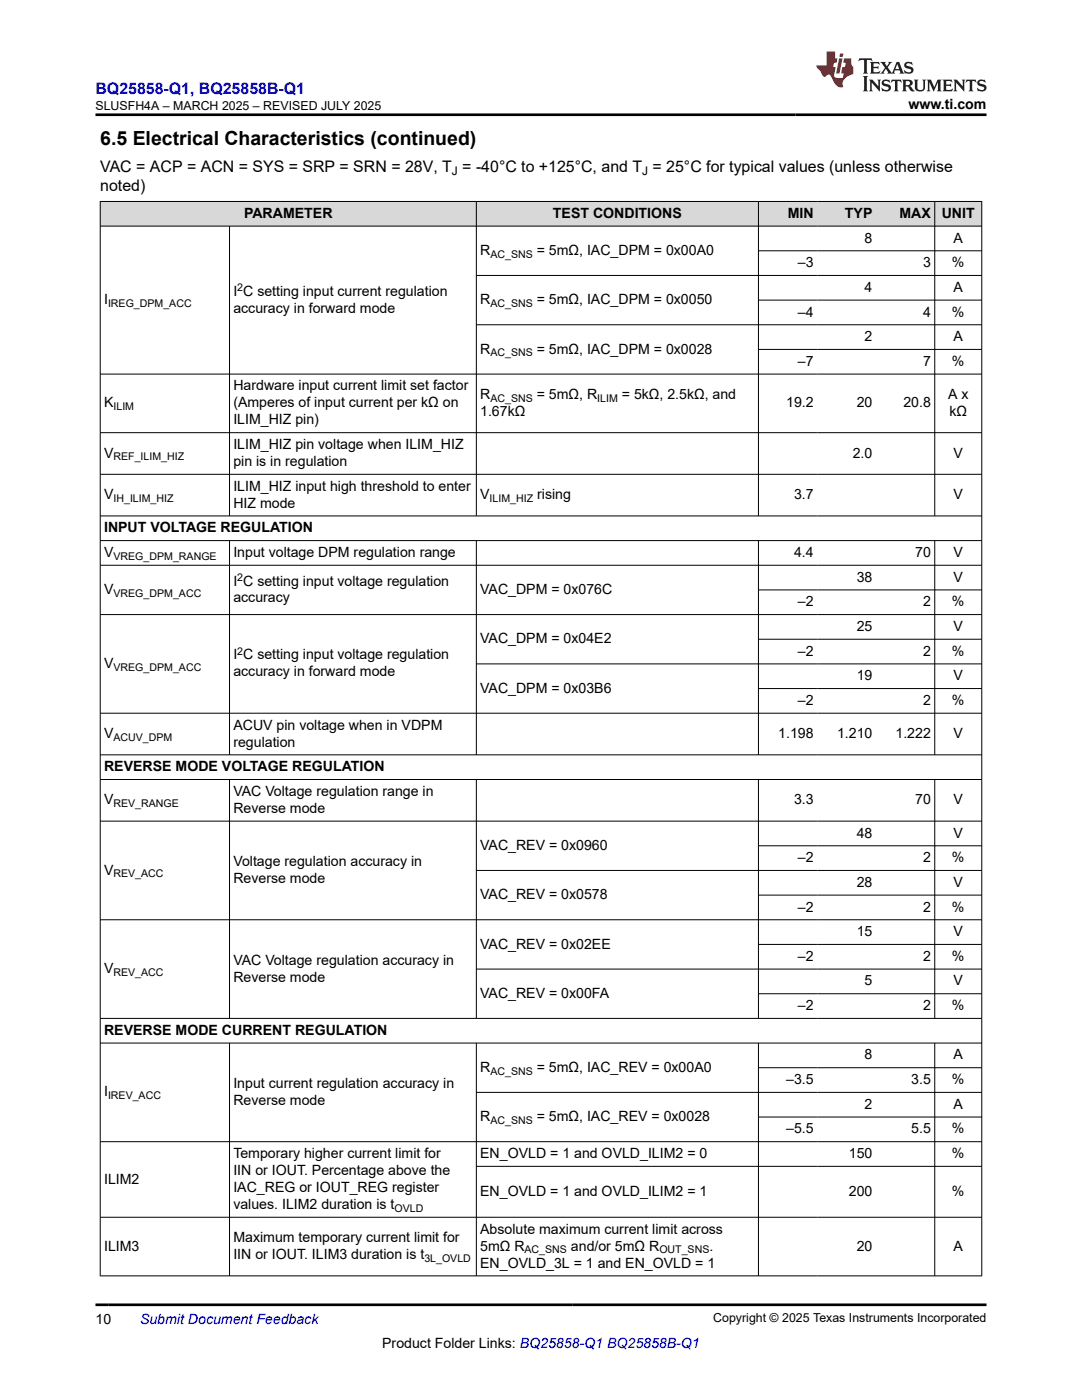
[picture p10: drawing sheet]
<svg xmlns="http://www.w3.org/2000/svg" width="216mm" height="279mm" viewBox="0 0 216 279" stroke-linecap="round" stroke-linejoin="round" font-family="sans-serif">
<defs><g id="words">
<text font-size="3.9" x="20" y="28.8">6.5 Electrical Characteristics (continued)</text>
<text font-size="3.2" fill="#00f" x="19.1" y="18.7">BQ25858-Q1, BQ25858B-Q1</text>
<g font-size="3.2">
<text x="20" y="34.3">VAC = ACP = ACN = SYS = SRP = SRN = 28V, T = -40°C to +125°C, and T = 25°C for typical values (unless otherwise</text>
<text x="20" y="38.1">noted)</text>
</g>
<g font-size="2.8">
<text x="181.3" y="21.8">www.ti.com</text>
<text x="48.7" y="43.5">PARAMETER</text>
<text x="110.3" y="43.5">TEST CONDITIONS</text>
<text x="157.2" y="43.5">MIN</text>
<text x="168.6" y="43.5">TYP</text>
<text x="179.5" y="43.5">MAX</text>
<text x="187.9" y="43.5">UNIT</text>
<text x="95.8" y="50.9">R</text>
<text x="107.1" y="50.9">= 5mΩ, IAC_DPM = 0x00A0</text>
<text x="159.2" y="53.3">–3</text>
<text x="172.5" y="48.4">8</text>
<text x="184.2" y="53.3">3</text>
<text x="190" y="53.3">%</text>
<text x="190.3" y="48.4">A</text>
<text x="46.6" y="59">I C setting input current regulation</text>
<text x="172.5" y="58.2">4</text>
<text x="190.3" y="58.2">A</text>
<text x="20.8" y="60.7">I</text>
<text x="46.6" y="62.4">accuracy in forward mode</text>
<text x="95.8" y="60.7">R</text>
<text x="107.1" y="60.7">= 5mΩ, IAC_DPM = 0x0050</text>
<text x="159.2" y="63.2">–4</text>
<text x="184.2" y="63.2">4</text>
<text x="190" y="63.2">%</text>
<text x="95.8" y="70.5">R</text>
<text x="107.1" y="70.5">= 5mΩ, IAC_DPM = 0x0028</text>
<text x="172.5" y="68.1">2</text>
<text x="190.3" y="68.1">A</text>
<text x="46.6" y="77.9">Hardware input current limit set factor</text>
<text x="159.2" y="73">–7</text>
<text x="184.2" y="73">7</text>
<text x="190" y="73">%</text>
<text x="20.8" y="81.3">K</text>
<text x="46.6" y="81.3">(Amperes of input current per kΩ on</text>
<text x="95.8" y="83">1.67kΩ</text>
<text x="95.8" y="79.6">R</text>
<text x="107.1" y="79.6">= 5mΩ, R</text>
<text x="124.1" y="79.6">= 5kΩ, 2.5kΩ, and</text>
<text x="156.9" y="81.3">19.2</text>
<text x="170.9" y="81.3">20</text>
<text x="180.3" y="81.3">20.8</text>
<text x="189.2" y="79.6">A x</text>
<text x="189.4" y="83">kΩ</text>
<text x="46.6" y="84.7">ILIM_HIZ pin)</text>
<text x="46.6" y="89.6">ILIM_HIZ pin voltage when ILIM_HIZ</text>
<text x="20.8" y="91.3">V</text>
<text x="46.6" y="93">pin is in regulation</text>
<text x="170.2" y="91.3">2.0</text>
<text x="190.3" y="91.3">V</text>
<text x="20.8" y="99.6">V</text>
<text x="46.6" y="97.9">ILIM_HIZ input high threshold to enter</text>
<text x="46.6" y="101.3">HIZ mode</text>
<text x="95.8" y="99.6">V</text>
<text x="107.2" y="99.6">rising</text>
<text x="158.4" y="99.6">3.7</text>
<text x="190.3" y="99.6">V</text>
<text x="20.8" y="106.2">INPUT VOLTAGE REGULATION</text>
<text x="20.8" y="111.2">V</text>
<text x="46.6" y="111.2">Input voltage DPM regulation range</text>
<text x="158.4" y="111.2">4.4</text>
<text x="182.6" y="111.2">70</text>
<text x="190.3" y="111.2">V</text>
<text x="20.8" y="118.5">V</text>
<text x="46.6" y="116.9">I C setting input voltage regulation</text>
<text x="95.8" y="118.5">VAC_DPM = 0x076C</text>
<text x="170.9" y="116.1">38</text>
<text x="190.3" y="116.1">V</text>
<text x="46.6" y="120.2">accuracy</text>
<text x="159.2" y="121">–2</text>
<text x="170.9" y="125.9">25</text>
<text x="184.2" y="121">2</text>
<text x="190" y="121">%</text>
<text x="190.3" y="125.9">V</text>
<text x="46.6" y="131.6">I C setting input voltage regulation</text>
<text x="95.8" y="128.4">VAC_DPM = 0x04E2</text>
<text x="159.2" y="130.8">–2</text>
<text x="184.2" y="130.8">2</text>
<text x="190" y="130.8">%</text>
<text x="20.8" y="133.3">V</text>
<text x="46.6" y="135">accuracy in forward mode</text>
<text x="170.9" y="135.8">19</text>
<text x="190.3" y="135.8">V</text>
<text x="95.8" y="138.2">VAC_DPM = 0x03B6</text>
<text x="159.2" y="140.7">–2</text>
<text x="184.2" y="140.7">2</text>
<text x="190" y="140.7">%</text>
<text x="20.8" y="147.3">V</text>
<text x="46.6" y="145.6">ACUV pin voltage when in VDPM</text>
<text x="46.6" y="149">regulation</text>
<text x="155.3" y="147.3">1.198</text>
<text x="167" y="147.3">1.210</text>
<text x="178.7" y="147.3">1.222</text>
<text x="190.3" y="147.3">V</text>
<text x="20.8" y="153.9">REVERSE MODE VOLTAGE REGULATION</text>
<text x="20.8" y="160.5">V</text>
<text x="46.6" y="158.8">VAC Voltage regulation range in</text>
<text x="158.4" y="160.5">3.3</text>
<text x="182.6" y="160.5">70</text>
<text x="190.3" y="160.5">V</text>
<text x="46.6" y="162.2">Reverse mode</text>
<text x="170.9" y="167.1">48</text>
<text x="190.3" y="167.1">V</text>
<text x="46.6" y="172.8">Voltage regulation accuracy in</text>
<text x="95.8" y="169.6">VAC_REV = 0x0960</text>
<text x="159.2" y="172.1">–2</text>
<text x="184.2" y="172.1">2</text>
<text x="190" y="172.1">%</text>
<text x="20.8" y="174.5">V</text>
<text x="46.6" y="176.2">Reverse mode</text>
<text x="95.8" y="179.5">VAC_REV = 0x0578</text>
<text x="170.9" y="177">28</text>
<text x="190.3" y="177">V</text>
<text x="159.2" y="181.9">–2</text>
<text x="184.2" y="181.9">2</text>
<text x="190" y="181.9">%</text>
<text x="95.8" y="189.3">VAC_REV = 0x02EE</text>
<text x="159.2" y="191.8">–2</text>
<text x="170.9" y="186.8">15</text>
<text x="184.2" y="191.8">2</text>
<text x="190" y="191.8">%</text>
<text x="190.3" y="186.8">V</text>
<text x="20.8" y="194.2">V</text>
<text x="46.6" y="192.5">VAC Voltage regulation accuracy in</text>
<text x="46.6" y="195.9">Reverse mode</text>
<text x="172.5" y="196.7">5</text>
<text x="190.3" y="196.7">V</text>
<text x="95.8" y="199.1">VAC_REV = 0x00FA</text>
<text x="159.2" y="201.6">–2</text>
<text x="184.2" y="201.6">2</text>
<text x="190" y="201.6">%</text>
<text x="20.8" y="206.5">REVERSE MODE CURRENT REGULATION</text>
<text x="95.8" y="213.9">R</text>
<text x="107.1" y="213.9">= 5mΩ, IAC_REV = 0x00A0</text>
<text x="172.5" y="211.4">8</text>
<text x="190.3" y="211.4">A</text>
<text x="20.8" y="218.8">I</text>
<text x="46.6" y="217.1">Input current regulation accuracy in</text>
<text x="46.6" y="220.5">Reverse mode</text>
<text x="156.9" y="216.4">–3.5</text>
<text x="172.5" y="221.3">2</text>
<text x="181.8" y="216.4">3.5</text>
<text x="190" y="216.4">%</text>
<text x="190.3" y="221.3">A</text>
<text x="95.8" y="223.7">R</text>
<text x="107.1" y="223.7">= 5mΩ, IAC_REV = 0x0028</text>
<text x="156.9" y="226.2">–5.5</text>
<text x="181.8" y="226.2">5.5</text>
<text x="190" y="226.2">%</text>
<text x="46.6" y="231.1">Temporary higher current limit for</text>
<text x="95.8" y="231.1">EN_OVLD = 1 and OVLD_ILIM2 = 0</text>
<text x="169.4" y="231.1">150</text>
<text x="190" y="231.1">%</text>
<text x="20.8" y="236.2">ILIM2</text>
<text x="46.6" y="234.5">IIN or IOUT. Percentage above the</text>
<text x="46.6" y="237.9">IAC_REG or IOUT_REG register</text>
<text x="95.8" y="238.7">EN_OVLD = 1 and OVLD_ILIM2 = 1</text>
<text x="169.4" y="238.7">200</text>
<text x="190" y="238.7">%</text>
<text x="46.6" y="241.3">values. ILIM2 duration is t</text>
<text x="20.8" y="249.6">ILIM3</text>
<text x="46.6" y="247.9">Maximum temporary current limit for</text>
<text x="46.6" y="251.3">IIN or IOUT. ILIM3 duration is t</text>
<text x="95.8" y="246.2">Absolute maximum current limit across</text>
<text x="95.8" y="249.6">5mΩ R</text>
<text x="113.9" y="249.6">and/or 5mΩ R</text>
<text x="141.6" y="249.6">.</text>
<text x="170.9" y="249.6">20</text>
<text x="190.3" y="249.6">A</text>
<text x="95.8" y="253">EN_OVLD_3L = 1 and EN_OVLD = 1</text>
<text x="19.1" y="264.2">10</text>
<text x="76.3" y="269">Product Folder Links: BQ25858-Q1 BQ25858B-Q1</text>
</g>
<text font-size="2.8" fill="#00f" x="27.9" y="264.2">Submit Document Feedback</text>
<g font-size="2.5">
<text x="19.1" y="21.9">SLUSFH4A – MARCH 2025 – REVISED JULY 2025</text>
<text x="142.3" y="263.9">Copyright © 2025 Texas Instruments Incorporated</text>
</g>
<g font-size="2.4">
<text x="90.2" y="34.9">J</text>
<text x="128.1" y="34.9">J</text>
</g>
<g font-size="2.1">
<text x="97.9" y="51.4">AC_SNS</text>
<text x="47.4" y="58.1">2</text>
<text x="21.6" y="61.3">IREG_DPM_ACC</text>
<text x="97.9" y="61.3">AC_SNS</text>
<text x="97.9" y="71.1">AC_SNS</text>
<text x="22.6" y="81.9">ILIM</text>
<text x="97.9" y="80.2">AC_SNS</text>
<text x="119.2" y="80.2">ILIM</text>
<text x="22.6" y="91.9">REF_ILIM_HIZ</text>
<text x="22.6" y="100.2">IH_ILIM_HIZ</text>
<text x="97.7" y="100.2">ILIM_HIZ</text>
<text x="22.6" y="111.7">VREG_DPM_RANGE</text>
<text x="22.6" y="119.1">VREG_DPM_ACC</text>
<text x="47.4" y="115.9">2</text>
<text x="47.4" y="130.7">2</text>
<text x="22.6" y="133.9">VREG_DPM_ACC</text>
<text x="22.6" y="147.9">ACUV_DPM</text>
<text x="22.6" y="161.1">REV_RANGE</text>
<text x="22.6" y="175.1">REV_ACC</text>
<text x="22.6" y="194.8">REV_ACC</text>
<text x="97.9" y="214.5">AC_SNS</text>
<text x="21.6" y="219.4">IREV_ACC</text>
<text x="97.9" y="224.3">AC_SNS</text>
<text x="78.7" y="241.8">OVLD</text>
<text x="84.7" y="251.8">3L_OVLD</text>
<text x="104.7" y="250.2">AC_SNS</text>
<text x="131.6" y="250.2">OUT_SNS</text>
</g>
</g></defs>
<g fill="#d8d8d8">
<path d="M20 40.2h175.9v4.9h-175.9z" fill-rule="evenodd"/>
<path d="M20.1 40.3h74.9v4.8h-74.9z" fill-rule="evenodd"/>
<path d="M95.1 40.3h56.2v4.8h-56.2z" fill-rule="evenodd"/>
<path d="M151.4 40.3h11.7v4.8h-11.7z" fill-rule="evenodd"/>
<path d="M163.1 40.3h11.7v4.8h-11.7z" fill-rule="evenodd"/>
<path d="M174.8 40.3h11.7v4.8h-11.7z" fill-rule="evenodd"/>
<path d="M186.6 40.3h9.2v4.8h-9.2z" fill-rule="evenodd"/>
</g>
<g fill="none" stroke="#000" stroke-width=".2">
<path d="M19.9 40.2h176.1M19.9 45.1h176.1M20 40.1v214.6M45.8 45.1v57.9M95.1 40.1v62.9M95.1 55h100.9M151.3 40.1v62.9M151.3 50.1h44.7M151.3 59.9h44.7M186.5 40.1v62.9M195.9 40.1v214.6M19.9 74.7h176.1"/>
<path d="M95.1 64.8h100.9M151.3 69.7h44.7M19.9 86.4h176.1M19.9 94.7h176.1M19.9 103h176.1M19.9 107.9h176.1M19.9 112.8h176.1M45.8 107.9v42.8M95.1 107.9v42.8M151.3 107.9v42.8M151.3 117.7h44.7M186.5 107.9v42.8"/>
<path d="M19.9 122.7h176.1M95.1 132.5h100.9M151.3 127.6h44.7M151.3 137.4h44.7M19.9 142.3h176.1M19.9 150.6h176.1M19.9 155.6h176.1M45.8 155.6v47.7M95.1 155.6v47.7M151.3 155.6v47.7M186.5 155.6v47.7M19.9 163.9h176.1"/>
<path d="M95.1 173.7h100.9M151.3 168.8h44.7M151.3 178.6h44.7M19.9 183.6h176.1M151.3 188.5h44.7M151.3 198.3h44.7M196 193.4h-100.9M19.9 208.2h176.1M45.8 208.2v46.5M95.1 208.2v46.5M95.1 218h100.9M151.3 208.2v46.5"/>
<path d="M151.3 213.1h44.7M186.5 208.2v46.5M196 203.2h-176.1M95.1 232.8h100.9M151.3 222.9h44.7M196 227.9h-176.1M19.9 242.9h176.1M19.9 254.6h176.1"/>
</g>
<path d="M171.5 11.6l-.2 .6 .5-.2h.6v.1v2.2l-.2 .4h1l-.2-.4v-2.2v-.1h.5l.6 .2-.2-.6zM173.6 12.4l.2 .3v1.6l-.2 .4h1.9l.1-.6a1.08 1.08 0 0 1-1.3 .2v-.7h.6l.4 .2v-.7l-.4 .2h-.6v-.5l.2-.2a1 1 0 0 1 1 .3l-.1-.5zM175.7 12.4l.9 1.1-1 1.2h.9l-.2-.2 .5-.8 .4 .8-.2 .2h1.6l-.2-.2 .2-.5h.9l.1 .5-.1 .2h.9l-.2-.4-.8-1.9h-.5l-.9 2.1-.9-1.1 .9-1h-.8l.2 .2-.4 .6-.4-.6 .2-.2zM179 12.8l.4 1h-.7zM180.7 12.5a.65 .65 0 0 0-.2 .7 .65 .65 0 0 0 .6 .5l.6 .1 .1 .3a.79 .79 0 0 1-.7 .4 .79 .79 0 0 1-.7-.5l.1 .7 .2-.1a.93 .93 0 0 0 1.1 0 .93 .93 0 0 0 .4-.9 1.46 1.46 0 0 0-1.2-.6l-.1-.3a1.09 1.09 0 0 1 1.2 .2l-.2-.6-.1 .1-.5-.2zM172.2 15.2l.2 .4v2.2l-.2 .4h1l-.2-.4v-2.2l.2-.4zM173.4 15.9l.2 .4v1.5l-.2 .4h.8l-.3-.4 .1-1.3 1.6 1.8v-2l.2-.4h-.7l.1 .2 .1 1.1-1.2-1.3zM176.2 16a.65 .65 0 0 0-.2 .8 .65 .65 0 0 0 .6 .4l.6 .2 .1 .2a.79 .79 0 0 1-.7 .4 .79 .79 0 0 1-.7-.5l.1 .7 .2-.1a.93 .93 0 0 0 1.1 .1 .93 .93 0 0 0 .4-1 1.46 1.46 0 0 0-1.2-.5l-.1-.4a1.09 1.09 0 0 1 1.2 .2l-.1-.6-.2 .1-.5-.1zM177.9 15.9l-.1 .6a.63 .63 0 0 1 .8-.3v1.6l-.3 .4h1l-.2-.4v-1.6a.66 .66 0 0 1 .8 .3l-.1-.6zM180 15.9l.2 .4v1.5l-.2 .4h1l-.2-.2-.1-.7h.5l.1 .2a.79 .79 0 0 0 1.2 .6l-1-.9a.61 .61 0 0 0 .6-.6 .61 .61 0 0 0-.5-.7zM180.8 16.2h.1a.47 .47 0 0 1 .5 .1 .47 .47 0 0 1 .1 .5l-.1 .1-.7 .1zM182.3 15.9l.2 .2a2.27 2.27 0 0 0 .4 2 1.04 1.04 0 0 0 1.7-.7v-1.3l.2-.2h-.8l.2 .4v1.1a.6 .6 0 0 1-.6 .6 .6 .6 0 0 1-.6-.6v-1.1l.3-.4zM184.9 15.9l.2 .4v1.5l-.2 .4h.8l-.3-.4v-1.4l.9 1.9 .9-1.9v1.4l-.3 .4h1l-.2-.4v-1.5l.2-.4h-.8l-.7 1.5-.6-1.5zM188.1 15.9l.2 .4v1.5l-.2 .4h1.9l.1-.6a1.09 1.09 0 0 1-1.3 .2v-.7h.6l.4 .2v-.6l-.4 .2h-.6v-.6l.2-.1a1.01 1.01 0 0 1 1 .3l-.1-.6zM190.2 15.9l.3 .4v1.5l-.3 .4h.8l-.2-.4v-1.3l1.6 1.8v-2l.2-.4h-.7l.2 .2v1.1l-1.2-1.3zM192.8 15.9l-.1 .6a.63 .63 0 0 1 .8-.3v1.6l-.3 .4h1l-.2-.4v-1.6a.66 .66 0 0 1 .8 .3l-.1-.6zM195.2 16a.65 .65 0 0 0-.2 .8 .65 .65 0 0 0 .6 .4l.6 .2 .2 .2a.79 .79 0 0 1-.7 .4 .79 .79 0 0 1-.7-.5l.1 .7 .2-.1a.93 .93 0 0 0 1 .1 .93 .93 0 0 0 .5-1 1.46 1.46 0 0 0-1.3-.5v-.4a1.09 1.09 0 0 1 1.2 .2l-.2-.6-.2 .1-.5-.1z" fill="#231f20"/>
<path d="M164.9 10.3v2.7h-2l.1 .4 .8 1a.95 .95 0 0 0 1 .9 .59 .59 0 0 1 .5-.4 .59 .59 0 0 1 .5 .3l.4 .8a1.59 1.59 0 0 0 2.1 1.4 1.61 1.61 0 0 1 1-2.3l1-.3-.1-1.5a1.59 1.59 0 0 1-.3-1.7h-1.5l-.2 .9h.6l-.2 .9h-.5l-.2 .9v.3l.4 .1-.1 .9h-.7a.73 .73 0 0 1-1-.7l.3-1.5h-.5l.1-.9h.5l.2-.9h-.5v-1.3zM167.4 11.6l-.6 3.1h.7l.6-3.1zM167.6 10.7l-.1 .6h.7l.1-.6z" fill="#ed1c24"/>
<path d="M19.1 22.9h177.8M19.1 260.4h177.8" fill="none" stroke="#000" stroke-width=".53"/>
<use href="#words"/>
</svg>
